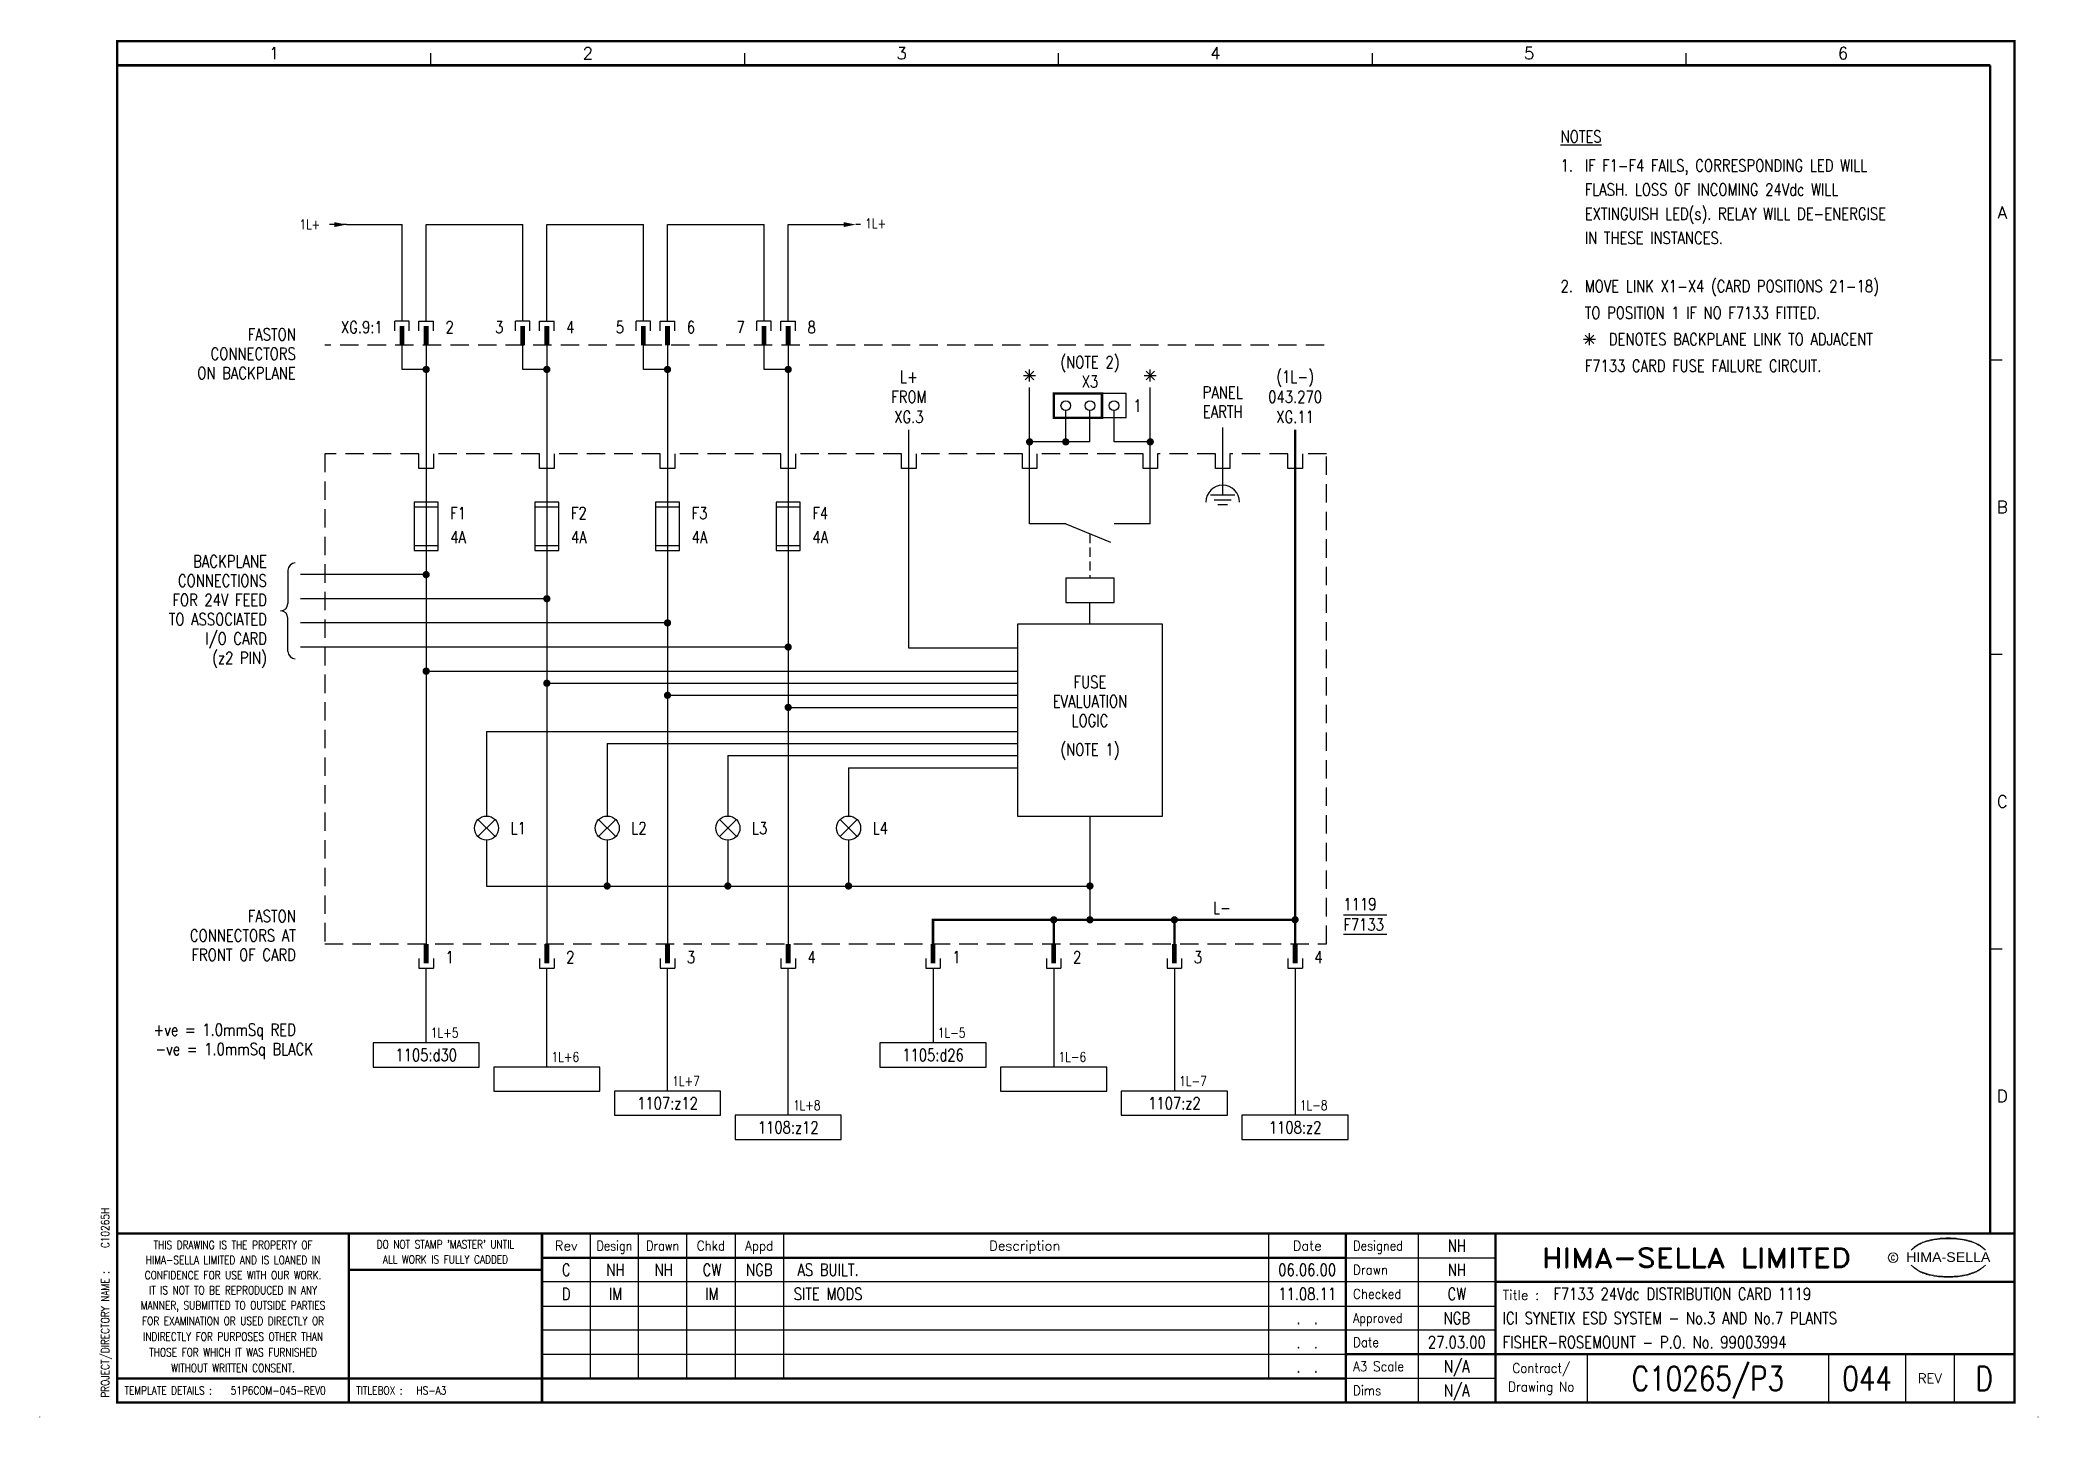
# Model space of a CAD drawing. Extents: x 0 to 414, y 0 to 285.
import ezdxf
from ezdxf.enums import TextEntityAlignment as Align

# ---------------------------------------------------------------- set-up
doc = ezdxf.new("R2010")
doc.units = 0
doc.header["$MEASUREMENT"] = 0
for name, pattern in [('CONTINU', [0]), ('HIDDEN', [9.525, 6.35, -3.175]), ('HIDDENX2', [19.05, 12.7, -6.35])]:
    doc.linetypes.add(name, pattern=pattern)
doc.layers.get('0').update_dxf_attribs({"linetype": 'CONTINUOUS'})
for name, color, linetype in [('COL', 2, 'CONTINU'), ('MCABBLACK-1_0', 4, 'CONTINUOUS'), ('MCABRED-1_0', 4, 'CONTINUOUS'), ('MCABRED-TR-2_5', 4, 'CONTINUOUS'), ('PCABBLACK-1_0', 7, 'CONTINUOUS'), ('PCABRED-1_0', 7, 'CONTINUOUS'), ('PCABRED-TR-2_5', 7, 'CONTINUOUS'), ('ROW', 2, 'CONTINU'), ('SNA', 2, 'CONTINUOUS'), ('TEXT', 2, 'CONTINUOUS'), ('TPOL', 3, 'CONTINUOUS'), ('UPS', 2, 'CONTINUOUS')]:
    doc.layers.add(name, color=color, linetype=linetype)
doc.styles.add('ARIAL', font='ARIAL.TTF', dxfattribs={"height": 2.5})
doc.styles.add('ROMAND', font='ROMAND')
doc.styles.add('ROMANS', font='romans.shx', dxfattribs={"width": 0.8})
doc.styles.add('SYMBOL', font='romans.shx', dxfattribs={"width": 0.8})
doc.styles.add('WIRES', font='ROMANS.shx', dxfattribs={"width": 0.8, "height": 2})

msp = doc.modelspace()

# ---------------------------------------------------------------- texts
at = {"layer": 'MCABBLACK-1_0', "style": 'WIRES', "width": 0.8}
for s, p in [('1L-5', (186, 78)), ('1L-6', (211, 73)), ('1L-7', (236, 68)), ('1L-8', (261, 63))]:
    msp.add_text(s, height=2, dxfattribs=at).set_placement(p, align=Align.BOTTOM_LEFT)
at = {"layer": 'MCABRED-1_0', "style": 'WIRES', "width": 0.8}
for s, p in [('1L+5', (81, 78)), ('1L+6', (106, 73)), ('1L+7', (131, 68)), ('1L+8', (156, 63))]:
    msp.add_text(s, height=2, dxfattribs=at).set_placement(p, align=Align.BOTTOM_LEFT)
at = {"layer": 'MCABRED-TR-2_5', "style": 'WIRES', "width": 0.8}
for p in [(53.7466, 245.4486), (170.9762, 245.6489)]:
    msp.add_text('1L+', height=2, dxfattribs=at).set_placement(p, align=Align.BOTTOM_LEFT)
at = {"layer": 'SNA', "style": 'SYMBOL', "width": 0.8}
msp.add_attdef('1119', (270, 105), '', height=2.5, dxfattribs=at)
at = {"layer": 'TEXT', "style": 'ROMANS', "width": 0.8}
for s, p in [('%%uNOTES', (315, 264)), ('1.', (315, 258)), ('IF F1-F4 FAILS, CORRESPONDING LED WILL', (320, 258)), ('FLASH. LOSS OF INCOMING 24Vdc WILL', (320, 253)), ('EXTINGUISH LED(s). RELAY WILL DE-ENERGISE', (320, 248)), ('IN THESE INSTANCES.', (320, 243)), ('MOVE LINK X1-X4 (CARD POSITIONS 21-18)', (320, 233)), ('2.', (315, 233)), ('TO POSITION 1 IF NO F7133 FITTED.', (320, 227.5)), ('2', (84, 224.5)), ('4', (109, 224.5)), ('6', (134, 224.5)), ('8', (159, 224.5)), ('DENOTES BACKPLANE LINK TO ADJACENT', (325, 222)), ('F7133 CARD FUSE FAILURE CIRCUIT.', (320, 216.5)), ('1', (226.5, 208.25)), ('F1', (85, 186)), ('F2', (110, 186)), ('F3', (135, 186)), ('F4', (160, 186)), ('4A', (85, 181)), ('4A', (110, 181)), ('4A', (135, 181)), ('4A', (160, 181)), ('L-', (243, 104.25)), ('F7133', (270, 100.75)), ('1', (84, 94)), ('2', (109, 94)), ('3', (134, 94)), ('4', (159, 94)), ('1', (189, 94)), ('2', (214, 94)), ('3', (239, 94)), ('4', (264, 94))]:
    msp.add_text(s, height=2.5, dxfattribs=at).set_placement(p)
for s, p in [('FASTON', (53, 223)), ('XG.9:1', (71, 224.5)), ('3', (96, 224.5)), ('5', (121, 224.5)), ('7', (146, 224.5)), ('CONNECTORS', (53, 219)), ('ON BACKPLANE', (53, 215)), ('BACKPLANE', (47, 176)), ('CONNECTIONS', (47, 172)), ('FOR 24V FEED', (47, 168)), ('TO ASSOCIATED', (47, 164)), ('I/O CARD', (47, 160)), ('(z2 PIN)', (47, 156)), ('FASTON', (53, 102.5)), ('CONNECTORS AT', (53, 98.5)), ('FRONT OF CARD', (53, 94.5)), ('+ve = 1.0mmSq RED', (53, 78.9788)), ('-ve = 1.0mmSq BLACK', (56.5607, 74.9788))]:
    msp.add_text(s, height=2.5, dxfattribs=at).set_placement(p, align=Align.RIGHT)
for s, p in [('(NOTE 2)', (217.5, 217.25)), ('L+', (180, 214.25)), ('X3', (217.5, 213.25)), ('(1L-)', (260, 214.25)), ('FROM', (180, 210.0833)), ('PANEL', (245, 211)), ('043.270', (260, 210.0833)), ('XG.3', (180, 205.9167)), ('EARTH', (245, 207)), ('XG.11', (260, 205.9167)), ('FUSE', (217.5, 151)), ('EVALUATION', (217.5, 147)), ('LOGIC', (217.5, 143)), ('(NOTE 1)', (217.5, 137))]:
    msp.add_text(s, height=2.5, dxfattribs=at).set_placement(p, align=Align.CENTER)
for s, p in [('L1', (97.5, 122)), ('L2', (122.5, 122)), ('L3', (147.5, 122)), ('L4', (172.5, 122))]:
    msp.add_text(s, height=2.5, dxfattribs=at).set_placement(p, align=Align.MIDDLE_LEFT)
for s, p in [('1105:d30', (80, 75)), ('1105:d26', (185, 75)), ('1107:z12', (130, 65)), ('1107:z2', (235, 65)), ('1108:z12', (155, 60)), ('1108:z2', (260, 60)), ('AS BUILT.', (163.2523, 30.5103)), ('SITE MODS', (163.2523, 25.5103))]:
    msp.add_text(s, height=2.5, dxfattribs=at).set_placement(p, align=Align.MIDDLE)
at = {"layer": 'TPOL', "style": 'ROMANS', "flags": 8}
msp.add_attdef('CN1', text='1', height=0.0025, dxfattribs=at).set_placement((63, 247), align=Align.MIDDLE_RIGHT)
msp.add_attdef('CN1', (166.5, 247), '1', height=0.0025, dxfattribs=at)

# ---------------------------------------------------------------- blocks, each defined once
blk = doc.blocks.new('EDREV')
at = {"color": 2, "style": 'ROMANS', "width": 0.8}
for tag, p in [('DES', (129.2, 29.25)), ('DRN', (139.2, 29.25)), ('CHKD', (149.2, 29.25)), ('DES', (129.2, 24.25)), ('DRN', (139.2, 24.25)), ('CHKD', (149.2, 24.25)), ('DES', (129.2, 19.25)), ('DRN', (139.2, 19.25)), ('CHKD', (149.2, 19.25)), ('DES', (129.2, 14.25)), ('DRN', (139.2, 14.25)), ('CHKD', (149.2, 14.25)), ('DES', (129.2, 9.25)), ('DRN', (139.2, 9.25)), ('CHKD', (149.2, 9.25))]:
    blk.add_attdef(tag, text='', height=2.5, dxfattribs=at).set_placement(p, align=Align.CENTER)
blk = doc.blocks.new('HS-A3')
at = {"color": 1}
for p, q in [((81, 280), (81, 282.5)), ((146, 280), (146, 282.5)), ((211, 280), (211, 282.5)), ((276, 280), (276, 282.5)), ((341, 280), (341, 282.5)), ((404, 219), (406.5, 219)), ((404, 158), (406.5, 158)), ((404, 97), (406.5, 97)), ((114, 38), (114, 8)), ((124, 8), (124, 38)), ((134, 8), (134, 38)), ((144, 38), (144, 8)), ((154, 38), (154, 8)), ((254.5, 38), (254.5, 8)), ((285.5, 38), (285.5, 3)), ((270.5, 33), (301.5, 33)), ((301.5, 28), (104, 28)), ((104, 23), (301.5, 23)), ((301.5, 18), (104, 18)), ((104, 13), (270.5, 13)), ((320.5, 13), (320.5, 3)), ((370.5, 13), (370.5, 3)), ((386.5, 3), (386.5, 13)), ((396.5, 13), (396.5, 3)), ((301.5, 8), (270.5, 8)), ((0, 0), (0, 0.025)), ((413.9, 0), (413.9, 0.025))]:
    blk.add_line(p, q, dxfattribs=at)
at = {"color": 1, "const_width": 0.5}
blk.add_lwpolyline([(16, 3), (409, 3), (409, 285), (16, 285)], close=True, dxfattribs=at)
for points in [[(16, 280), (404, 280)], [(404, 38), (404, 280)], [(409, 38), (16, 38)], [(64, 3), (64, 38)], [(104, 3), (104, 38)], [(270.5, 38), (270.5, 3)], [(301.5, 3), (301.5, 38)], [(270.5, 33), (104, 33)], [(104, 30.5), (64, 30.5)], [(409, 28), (301.5, 28)], [(270.5, 13), (409, 13)], [(270.5, 8), (16, 8)]]:
    blk.add_lwpolyline(points, dxfattribs=at)
at = {"color": 3, "lineweight": 13}
blk.add_circle((383.8795, 33), 1, dxfattribs=at)
for centre, radius, start, end in [((392.604, 29.3277), 7.2401, 106.0532, 133.5024), ((392.8763, 29.5135), 7.2999, 130.419, 136.057), ((392.1149, 30.6001), 5.9804, 122.244, 131.6154), ((391.752, 31.2819), 5.2104, 111.8206, 122.8668), ((393.7772, 27.1992), 9.7601, 107.5931, 113.9452), ((395.0991, 20.9965), 15.9367, 89.2698, 106.3911), ((394.0978, 26.015), 10.9859, 96.0146, 107.3203), ((395.2933, 18.8099), 18.2818, 92.8917, 97.3734), ((395.2419, 21.3644), 15.7281, 89.7805, 93.1738), ((395.5053, 20.9965), 15.9367, 73.6089, 90.7302), ((395.3626, 21.3644), 15.7281, 86.8262, 90.2195), ((395.3112, 18.8099), 18.2818, 82.6266, 87.1083), ((396.5067, 26.015), 10.9859, 72.6797, 83.9854), ((396.8272, 27.1992), 9.7601, 66.0548, 72.4069), ((398.0005, 29.3277), 7.2401, 46.4976, 73.9468), ((398.8524, 31.2819), 5.2104, 57.1332, 68.1794), ((398.4895, 30.6001), 5.9804, 48.3846, 57.756), ((397.7282, 29.5135), 7.2999, 43.943, 49.581), ((392.8763, 36.545), 7.2999, 223.943, 229.581), ((392.604, 36.7308), 7.2401, 226.4976, 253.9468), ((392.1149, 35.4585), 5.9804, 228.3846, 237.756), ((391.752, 34.7766), 5.2104, 237.1332, 248.1794), ((393.7772, 38.8593), 9.7601, 246.0548, 252.4069), ((395.0991, 45.062), 15.9367, 253.6089, 270.7302), ((394.0978, 40.0435), 10.9859, 252.6797, 263.9854), ((395.2933, 47.2486), 18.2818, 262.6266, 267.1083), ((395.2419, 44.6941), 15.7281, 266.8262, 270.2195), ((395.5053, 45.062), 15.9367, 269.2698, 286.3911), ((395.3626, 44.6941), 15.7281, 269.7805, 273.1738), ((395.3112, 47.2486), 18.2818, 272.8917, 277.3734), ((396.5067, 40.0435), 10.9859, 276.0146, 287.3203), ((396.8272, 38.8593), 9.7601, 287.5931, 293.9452), ((398.0005, 36.7308), 7.2401, 286.0532, 313.5024), ((398.8524, 34.7766), 5.2104, 291.8206, 302.8668), ((398.4895, 35.4585), 5.9804, 302.244, 311.6154), ((397.7282, 36.545), 7.2999, 310.419, 316.057)]:
    blk.add_arc(centre, radius, start, end, dxfattribs=at)
at = {"color": 2, "style": 'ROMAND'}
for s, p in [('1', (48.5, 282.5)), ('2', (113.5, 282.5)), ('3', (178.5, 282.5)), ('4', (243.5, 282.5)), ('5', (308.5, 282.5)), ('6', (373.5, 282.5)), ('A', (406.5, 249.5)), ('B', (406.5, 188.5)), ('C', (406.5, 127.5)), ('D', (406.5, 66.5))]:
    blk.add_text(s, height=2.5, dxfattribs=at).set_placement(p, align=Align.MIDDLE)
at = {"color": 3, "lineweight": 13, "style": 'ROMANS', "width": 0.8}
for s, p in [('HIMA-SELLA LIMITED AND IS LOANED IN', (40, 32.5193)), ('THIS DRAWING IS THE PROPERTY OF', (40, 35.6443)), ("DO NOT STAMP 'MASTER' UNTIL", (84, 35.7693)), ('ALL WORK IS FULLY CADDED', (84, 32.6443)), ('CONFIDENCE FOR USE WITH OUR WORK.', (40, 29.3879)), ('IT IS NOT TO BE REPRODUCED IN ANY', (40, 26.2629)), ('MANNER, SUBMITTED TO OUTSIDE PARTIES', (40, 23.1379)), ('FOR EXAMINATION OR USED DIRECTLY OR', (40, 19.9054)), ('INDIRECTLY FOR PURPOSES OTHER THAN', (40, 16.6554)), ('THOSE FOR WHICH IT WAS FURNISHED', (40, 13.4054)), ('WITHOUT WRITTEN CONSENT.', (40, 10.1554))]:
    blk.add_text(s, height=1.7, dxfattribs=at).set_placement(p, align=Align.MIDDLE_CENTER)
at = {"color": 4, "style": 'ROMAND'}
for s, p in [('Rev', (109, 34.5)), ('Description', (204, 34.5)), ('Date', (262.5, 34.5))]:
    blk.add_text(s, height=2, dxfattribs=at).set_placement(p, align=Align.CENTER)
for s, width, p in [('Design', 0.85, (119, 34.5)), ('Drawn', 0.85, (129, 34.5)), ('Chkd', 0.9, (139, 34.5)), ('Appd', 0.9, (149, 34.5))]:
    blk.add_text(s, height=2, dxfattribs=dict(at, width=width)).set_placement(p, align=Align.CENTER)
for s, width, p in [('Designed', 0.87, (272, 34.5)), ('Drawn', 0.9, (272, 29.5)), ('Checked', 0.9, (272, 24.5)), ('Approved', 0.85, (272, 19.5)), ('Date', 0.9, (272, 14.5)), ('A3 Scale', 0.9, (272, 9.5)), ('Dims', 0.9, (272, 4.5))]:
    blk.add_text(s, height=2, dxfattribs=dict(at, width=width)).set_placement(p)
at = {"color": 1, "style": 'ROMAND', "width": 1.15}
blk.add_text('HIMA-SELLA LIMITED', height=4, dxfattribs=at).set_placement((343.0965, 33), align=Align.MIDDLE)
at = {"color": 3, "lineweight": 13, "style": 'ROMANS', "width": 0.8}
blk.add_text('C', height=1, dxfattribs=at).set_placement((383.8436, 32.5), align=Align.CENTER)
at = {"color": 1, "style": 'ARIAL', "width": 1.05}
blk.add_text('HIMA-SELLA', height=2, dxfattribs=at).set_placement((395.3022, 32.1293), align=Align.CENTER)
at = {"color": 3, "style": 'ROMANS', "width": 0.8}
blk.add_text('PROJECT/DIRECTORY NAME :', height=1.7, rotation=90, dxfattribs=at).set_placement((13.5, 4), align=Align.MIDDLE_LEFT)
at = {"color": 4, "style": 'ROMAND'}
blk.add_text('Title :', height=2, dxfattribs=at).set_placement((303, 24.25))
at = {"color": 4, "style": 'ROMAND', "width": 0.9}
for s, p in [('Contract/', (311, 10)), ('Drawing No', (311, 6))]:
    blk.add_text(s, height=2, dxfattribs=at).set_placement(p, align=Align.MIDDLE)
at = {"color": 4, "style": 'ROMAND'}
blk.add_text('REV', height=2, dxfattribs=at).set_placement((391.5, 8), align=Align.MIDDLE)
at = {"color": 3, "style": 'ROMANS', "width": 0.8}
for s, p in [('TEMPLATE DETAILS :', (17.5, 5.5)), ('TITLEBOX :', (65.5, 5.5)), ('HS-A3', (78, 5.5))]:
    blk.add_text(s, height=1.7, dxfattribs=at).set_placement(p, align=Align.MIDDLE_LEFT)
at = {"layer": 'COL', "style": 'ROMAND', "flags": 9}
for tag, p in [('COL1', (48.5, 282.5)), ('COL2', (113.5, 282.5)), ('COL3', (178.5, 282.5)), ('COL4', (243.5, 282.5)), ('COL5', (308.5, 282.5)), ('COL6', (373.5, 282.5))]:
    blk.add_attdef(tag, p, '', height=2.5, dxfattribs=at)
at = {"layer": 'ROW', "style": 'ROMAND', "flags": 9}
for tag, p in [('ROW1', (406.5, 249.5)), ('ROW2', (406.5, 188.5)), ('ROW3', (406.5, 127.5)), ('ROW4', (406.5, 66.5))]:
    blk.add_attdef(tag, p, '', height=2.5, dxfattribs=at)
at = {"layer": 'UPS', "color": 3, "style": 'ROMANS', "width": 0.8, "flags": 8}
blk.add_attdef('PROJS->NOMPRO', text='', height=1.7, rotation=90, dxfattribs=at).set_placement((13.5, 35), align=Align.MIDDLE_LEFT)
at = {"layer": 'UPS', "style": 'ROMANS', "width": 2.74737, "flags": 8}
blk.add_attdef('PLANOS->MCAN1', text='', height=2.5, rotation=0.069611, dxfattribs=at).set_placement((156, 31.6443), (243, 31.75), align=Align.FIT)
at = {"layer": 'UPS', "style": 'ROMANS', "width": 0.8, "flags": 8}
for tag, height, p in [('PLANOS->VERIF', 2.5, (293.5, 34.25)), ('PLANOS->CANVI1', 2.5, (109, 29.25)), ('PLANOS->NCAN1', 2.5, (149, 29.25)), ('PLANOS->DCAN1', 2.5, (262.5, 29.25)), ('PLANOS->ORIG', 2.5, (293.5, 29.25)), ('PLANOS->CANVI2', 2.5, (109, 24.25)), ('PLANOS->NCAN2', 2.5, (149, 24.25)), ('PLANOS->DCAN2', 2.5, (262.5, 24.25)), ('PLANOS->HECHF', 2.5, (293.5, 24.25)), ('PLANOS->CANVI3', 2.5, (109, 19.25)), ('PLANOS->NCAN3', 2.5, (149, 19.25)), ('PLANOS->DCAN3', 2.5, (262.5, 19.25)), ('PLANOS->HECHD', 2.5, (293.5, 19.25)), ('PLANOS->CANVI4', 2.5, (109, 14.25)), ('PLANOS->NCAN4', 2.5, (149, 14.25)), ('PLANOS->DCAN4', 2.5, (262.5, 14.25)), ('PLANOS->DATACREA', 2.5, (293.5, 14.25)), ('PLANOS->CANVI5', 2.5, (109, 9.25)), ('PLANOS->NCAN5', 2.5, (149, 9.25)), ('PLANOS->DCAN5', 2.5, (262.5, 9.25)), ('PLANOS->NR1', 2.5, (293.5, 9.25)), ('PROJS->DESCPRO3', 5, (345.5, 5.5)), ('PLANOS->PLANO', 5, (378.5, 5.5)), ('PLANOS->USER', 5, (402.75, 5.5)), ('PLANOS->NR2', 2.5, (293.5, 4.25))]:
    blk.add_attdef(tag, text='', height=height, dxfattribs=at).set_placement(p, align=Align.CENTER)
at = {"layer": 'UPS', "style": 'ROMANS', "flags": 8}
for tag, width, p, p2 in [('PLANOS->MCAN2', 2.686765, (156, 26.75), (243, 26.75)), ('PLANOS->MCAN3', 2.686765, (156, 21.75), (243, 21.75)), ('PLANOS->MCAN4', 2.676923, (156, 16.75), (243, 16.75)), ('PLANOS->MCAN5', 2.686765, (156, 11.75), (243, 11.75))]:
    blk.add_attdef(tag, text='', height=2.5, dxfattribs=dict(at, width=width)).set_placement(p, p2, align=Align.FIT)
at = {"layer": 'UPS', "style": 'ROMANS', "width": 0.8, "flags": 8}
blk.add_attdef('PLANOS->DENOM', (313.5, 24.25), '', height=2.5, dxfattribs=at)
at = {"layer": 'UPS', "color": 4, "style": 'ROMANS', "width": 0.8, "flags": 8}
for tag, p in [('PROJS->DESCPRO1', (303, 19.25)), ('PROJS->DESCPRO2', (303, 14.25))]:
    blk.add_attdef(tag, p, '', height=2.5, dxfattribs=at)
at = {"layer": 'UPS', "color": 3, "style": 'ROMANS', "width": 0.8, "flags": 8}
blk.add_attdef('PLANOS->PROTOTIPO', text='', height=1.7, dxfattribs=at).set_placement((39.5, 5.5), align=Align.MIDDLE_LEFT)
at = {"layer": 'UPS', "style": 'ROMANS', "width": 0.8, "flags": 8}
blk.add_attdef('PLANOS->OBS4', text='', height=2.5, dxfattribs=at).set_placement((107, 5.5), align=Align.MIDDLE_LEFT)

# ---------------------------------------------------------------- linework, layer by layer
for p, q in [((63.5, 247), (60, 247)), ((170, 247), (169, 247)), ((73.5, 225), (73.5, 227)), ((76.5, 227), (73.5, 227)), ((76.5, 225), (76.5, 227)), ((78.5, 225), (78.5, 227)), ((78.5, 227), (81.5, 227)), ((81.5, 225), (81.5, 227)), ((98.5, 225), (98.5, 227)), ((101.5, 227), (98.5, 227)), ((101.5, 225), (101.5, 227)), ((103.5, 225), (103.5, 227)), ((103.5, 227), (106.5, 227)), ((106.5, 225), (106.5, 227)), ((123.5, 225), (123.5, 227)), ((126.5, 227), (123.5, 227)), ((126.5, 225), (126.5, 227)), ((128.5, 225), (128.5, 227)), ((128.5, 227), (131.5, 227)), ((131.5, 225), (131.5, 227)), ((148.5, 225), (148.5, 227)), ((151.5, 227), (148.5, 227)), ((151.5, 225), (151.5, 227)), ((153.5, 227), (156.5, 227)), ((153.5, 225), (153.5, 227)), ((156.5, 225), (156.5, 227)), ((75, 217), (75, 222)), ((80, 222), (80, 98)), ((100, 217), (100, 222)), ((105, 222), (105, 98)), ((125, 217), (125, 222)), ((130, 222), (130, 98)), ((150, 217), (150, 222)), ((155, 222), (155, 98)), ((80, 217), (75, 217)), ((105, 217), (100, 217)), ((130, 217), (125, 217)), ((155, 217), (150, 217)), ((203.75, 215.75), (206.25, 215.75)), ((204.1161, 214.8661), (205.8839, 216.6339)), ((205.8839, 214.8661), (204.1161, 216.6339)), ((205, 214.5), (205, 217)), ((228.75, 215.75), (231.25, 215.75)), ((230.8839, 214.8661), (229.1161, 216.6339)), ((229.1161, 214.8661), (230.8839, 216.6339)), ((230, 214.5), (230, 217)), ((205, 185), (205, 213.25)), ((225, 212), (220, 212)), ((225, 207), (225, 212)), ((230, 185), (230, 213.25)), ((212.5, 202), (212.5, 208.5)), ((217.5, 202), (217.5, 208.5)), ((225, 207), (220, 207)), ((222.5, 202), (222.5, 208.5)), ((180, 159.25), (180, 204.5)), ((245, 191), (245, 205)), ((217.5, 202), (205, 202)), ((230, 202), (222.5, 202)), ((242.5, 191), (247.5, 191)), ((77.5, 189.5), (77.5, 179.5)), ((82.5, 189.5), (77.5, 189.5)), ((82.5, 188.5), (77.5, 188.5)), ((82.5, 179.5), (82.5, 189.5)), ((107.5, 189.5), (102.5, 189.5)), ((102.5, 189.5), (102.5, 179.5)), ((107.5, 188.5), (102.5, 188.5)), ((107.5, 179.5), (107.5, 189.5)), ((132.5, 189.5), (127.5, 189.5)), ((127.5, 189.5), (127.5, 179.5)), ((132.5, 188.5), (127.5, 188.5)), ((132.5, 179.5), (132.5, 189.5)), ((157.5, 189.5), (152.5, 189.5)), ((152.5, 189.5), (152.5, 179.5)), ((157.5, 188.5), (152.5, 188.5)), ((157.5, 179.5), (157.5, 189.5)), ((243.25, 190), (246.75, 190)), ((244, 189), (246, 189)), ((212.5, 185), (205, 185)), ((212.5, 185), (221.7501, 181.2006)), ((230, 185), (222.5, 185)), ((77.5, 180.5), (82.5, 180.5)), ((77.5, 179.5), (82.5, 179.5)), ((102.5, 180.5), (107.5, 180.5)), ((102.5, 179.5), (107.5, 179.5)), ((127.5, 180.5), (132.5, 180.5)), ((127.5, 179.5), (132.5, 179.5)), ((152.5, 180.5), (157.5, 180.5)), ((152.5, 179.5), (157.5, 179.5)), ((51.3594, 175.4094), (51.3594, 168.5094)), ((80, 174.5), (54, 174.5)), ((212.5, 173.75), (212.5, 168.75)), ((222.5, 173.75), (212.5, 173.75)), ((222.5, 168.75), (222.5, 173.75)), ((105, 169.5), (54, 169.5)), ((212.5, 168.75), (222.5, 168.75)), ((217.5, 164.25), (217.5, 168.75)), ((51.3594, 158.5906), (51.3594, 165.4906)), ((130, 164.5), (54, 164.5)), ((202.5, 164.25), (202.5, 124.5)), ((232.5, 164.25), (202.5, 164.25)), ((232.5, 124.5), (232.5, 164.25)), ((155, 159.5), (54, 159.5)), ((202.5, 159.25), (180, 159.25)), ((80, 154.5), (202.5, 154.5)), ((105, 152), (202.5, 152)), ((130, 149.5), (202.5, 149.5)), ((155, 147), (202.5, 147)), ((92.5, 142), (92.5, 124.5)), ((92.5, 142), (202.5, 142)), ((117.5, 139.5), (117.5, 124.5)), ((117.5, 139.5), (202.5, 139.5)), ((142.5, 137), (142.5, 124.5)), ((142.5, 137), (202.5, 137)), ((167.5, 134.5), (167.5, 124.5)), ((167.5, 134.5), (202.5, 134.5)), ((202.5, 124.5), (232.5, 124.5)), ((217.5, 124.5), (217.5, 103)), ((90.7322, 123.7678), (94.2678, 120.2322)), ((90.7322, 120.2322), (94.2678, 123.7678)), ((115.7322, 123.7678), (119.2678, 120.2322)), ((115.7322, 120.2322), (119.2678, 123.7678)), ((140.7322, 123.7678), (144.2678, 120.2322)), ((140.7322, 120.2322), (144.2678, 123.7678)), ((165.7322, 123.7678), (169.2678, 120.2322)), ((165.7322, 120.2322), (169.2678, 123.7678)), ((92.5, 119.5), (92.5, 110)), ((117.5, 119.5), (117.5, 110)), ((142.5, 119.5), (142.5, 110)), ((167.5, 119.5), (167.5, 110)), ((92.5, 110), (217.5, 110)), ((270, 104), (279, 104)), ((270, 100), (279, 100)), ((78.5, 95), (78.5, 93)), ((78.5, 93), (81.5, 93)), ((81.5, 95), (81.5, 93)), ((103.5, 95), (103.5, 93)), ((103.5, 93), (106.5, 93)), ((106.5, 95), (106.5, 93)), ((128.5, 95), (128.5, 93)), ((128.5, 93), (131.5, 93)), ((131.5, 95), (131.5, 93)), ((153.5, 95), (153.5, 93)), ((153.5, 93), (156.5, 93)), ((156.5, 95), (156.5, 93)), ((183.5, 95), (183.5, 93)), ((183.5, 93), (186.5, 93)), ((186.5, 95), (186.5, 93)), ((208.5, 95), (208.5, 93)), ((208.5, 93), (211.5, 93)), ((211.5, 95), (211.5, 93)), ((233.5, 95), (233.5, 93)), ((233.5, 93), (236.5, 93)), ((236.5, 95), (236.5, 93)), ((258.5, 95), (258.5, 93)), ((258.5, 93), (261.5, 93)), ((261.5, 95), (261.5, 93)), ((91, 77.5), (69, 77.5)), ((69, 77.5), (69, 72.5)), ((91, 72.5), (91, 77.5)), ((196, 77.5), (174, 77.5)), ((174, 77.5), (174, 72.5)), ((196, 72.5), (196, 77.5)), ((69, 72.5), (91, 72.5)), ((116, 72.5), (94, 72.5)), ((94, 72.5), (94, 67.5)), ((116, 67.5), (116, 72.5)), ((174, 72.5), (196, 72.5)), ((221, 72.5), (199, 72.5)), ((199, 72.5), (199, 67.5)), ((221, 67.5), (221, 72.5)), ((94, 67.5), (116, 67.5)), ((141, 67.5), (119, 67.5)), ((119, 67.5), (119, 62.5)), ((141, 62.5), (141, 67.5)), ((199, 67.5), (221, 67.5)), ((246, 67.5), (224, 67.5)), ((224, 67.5), (224, 62.5)), ((246, 62.5), (246, 67.5)), ((119, 62.5), (141, 62.5)), ((144, 62.5), (144, 57.5)), ((166, 62.5), (144, 62.5)), ((166, 57.5), (166, 62.5)), ((224, 62.5), (246, 62.5)), ((249, 62.5), (249, 57.5)), ((271, 62.5), (249, 62.5)), ((271, 57.5), (271, 62.5)), ((144, 57.5), (166, 57.5)), ((249, 57.5), (271, 57.5))]:
    msp.add_line(p, q)
at = {"linetype": 'HIDDENX2', "ltscale": 0.3}
msp.add_line((266, 222), (59, 222), dxfattribs=at)
at = {"linetype": 'HIDDEN', "ltscale": 0.3}
msp.add_line((217.5, 182.9463), (217.5, 173.75), dxfattribs=at)
for points, const_width in [([(75, 226), (75, 222)], 1), ([(80, 226), (80, 222)], 1), ([(100, 226), (100, 222)], 1), ([(105, 226), (105, 222)], 1), ([(125, 226), (125, 222)], 1), ([(130, 226), (130, 222)], 1), ([(150, 226), (150, 222)], 1), ([(155, 226), (155, 222)], 1), ([(260, 98), (260, 204.5)], 0.5), ([(260, 103), (185, 103), (185, 98)], 0.5), ([(210, 98), (210, 103)], 0.5), ([(235, 98), (235, 103)], 0.5), ([(80, 94), (80, 98)], 1), ([(105, 94), (105, 98)], 1), ([(130, 94), (130, 98)], 1), ([(155, 94), (155, 98)], 1), ([(185, 94), (185, 98)], 1), ([(210, 94), (210, 98)], 1), ([(235, 94), (235, 98)], 1), ([(260, 94), (260, 98)], 1)]:
    msp.add_lwpolyline(points, dxfattribs=dict(const_width=const_width))
at = {"const_width": 0.75}
for points in [[(79.625, 217, 1), (80.375, 217, 1)], [(104.625, 217, 1), (105.375, 217, 1)], [(129.625, 217, 1), (130.375, 217, 1)], [(154.625, 217, 1), (155.375, 217, 1)], [(204.625, 202, 1), (205.375, 202, 1)], [(212.125, 202, 1), (212.875, 202, 1)], [(229.625, 202, 1), (230.375, 202, 1)], [(79.625, 174.5, 1), (80.375, 174.5, 1)], [(104.625, 169.5, 1), (105.375, 169.5, 1)], [(129.625, 164.5, 1), (130.375, 164.5, 1)], [(154.625, 159.5, 1), (155.375, 159.5, 1)], [(79.625, 154.5, 1), (80.375, 154.5, 1)], [(104.625, 152, 1), (105.375, 152, 1)], [(129.625, 149.5, 1), (130.375, 149.5, 1)], [(154.625, 147, 1), (155.375, 147, 1)], [(117.125, 110, 1), (117.875, 110, 1)], [(142.125, 110, 1), (142.875, 110, 1)], [(167.125, 110, 1), (167.875, 110, 1)], [(217.125, 110, 1), (217.875, 110, 1)], [(209.625, 103, 1), (210.375, 103, 1)], [(217.125, 103, 1), (217.875, 103, 1)], [(234.625, 103, 1), (235.375, 103, 1)], [(259.625, 103, 1), (260.375, 103, 1)]]:
    msp.add_lwpolyline(points, format="xyb", close=True, dxfattribs=at)
at = {"const_width": 0.5}
msp.add_lwpolyline([(220, 207), (210, 207), (210, 212), (220, 212)], close=True, dxfattribs=at)
at = {"linetype": 'HIDDENX2', "ltscale": 0.3}
msp.add_lwpolyline([(153.5, 196.5), (153.5, 199.5), (131.5, 199.5), (131.5, 196.5), (128.5, 196.5), (128.5, 199.5), (106.5, 199.5), (106.5, 196.5), (103.5, 196.5), (103.5, 199.5), (81.5, 199.5), (81.5, 196.5), (78.5, 196.5), (78.5, 199.5), (59, 199.5), (59, 98), (266.5, 98), (266.5, 199.5), (261.5, 199.5), (261.5, 196.5), (258.5, 196.5), (258.5, 199.5), (246.5, 199.5), (246.5, 196.5), (243.5, 196.5), (243.5, 199.5), (231.5, 199.5), (231.5, 196.5), (228.5, 196.5), (228.5, 199.5), (206.5, 199.5), (206.5, 196.5), (203.5, 196.5), (203.5, 199.5), (181.5, 199.5), (181.5, 196.5), (178.5, 196.5), (178.5, 199.5), (156.5, 199.5), (156.5, 196.5)], close=True, dxfattribs=at)
for centre, radius in [((212.5, 209.5), 1), ((217.5, 209.5), 1), ((222.5, 209.5), 1), ((92.5, 122), 2.5), ((117.5, 122), 2.5), ((142.5, 122), 2.5), ((167.5, 122), 2.5)]:
    msp.add_circle(centre, radius)
for centre, radius, start, end in [((245, 189.5), 3.5, 0, 180), ((52.8687, 175.4094), 1.5094, 90, 180), ((49.85, 168.5094), 1.5094, 270, 0), ((49.85, 165.4906), 1.5094, 0, 90), ((52.8687, 158.5906), 1.5094, 180, 270)]:
    msp.add_arc(centre, radius, start, end)
for points in [[(61, 247.5), (61, 246.5), (63.5, 247)], [(166.5, 247.5), (166.5, 246.5), (169, 247)]]:
    msp.add_solid(points)
at = {"layer": 'PCABBLACK-1_0'}
for p, q in [((185, 93), (185, 78)), ((210, 93), (210, 73)), ((235, 93), (235, 68)), ((260, 93), (260, 63)), ((185, 78), (185, 77.5)), ((210, 73), (210, 72.5)), ((235, 68), (235, 67.5)), ((260, 63), (260, 62.5))]:
    msp.add_line(p, q, dxfattribs=at)
at = {"layer": 'PCABRED-1_0'}
for p, q in [((80, 78), (80, 93)), ((105, 73), (105, 93)), ((130, 68), (130, 93)), ((155, 63), (155, 93)), ((80, 77.5), (80, 78)), ((105, 72.5), (105, 73)), ((130, 67.5), (130, 68)), ((155, 62.5), (155, 63))]:
    msp.add_line(p, q, dxfattribs=at)
at = {"layer": 'PCABRED-TR-2_5'}
for p, q in [((63.5, 247), (66, 247)), ((66, 247), (75, 247)), ((75, 227), (75, 247)), ((80, 227), (80, 247)), ((80, 247), (88, 247)), ((88, 247), (100, 247)), ((100, 227), (100, 247)), ((105, 227), (105, 247)), ((105, 247), (113, 247)), ((113, 247), (125, 247)), ((125, 227), (125, 247)), ((130, 227), (130, 247)), ((130, 247), (138, 247)), ((138, 247), (150, 247)), ((150, 227), (150, 247)), ((155, 227), (155, 247)), ((155, 247), (158, 247)), ((158, 247), (166.5, 247))]:
    msp.add_line(p, q, dxfattribs=at)
at = {"layer": 'TEXT'}
for p, q in [((321.8839, 222.3661), (320.1161, 224.1339)), ((320.1161, 222.3661), (321.8839, 224.1339)), ((321, 222), (321, 224.5)), ((319.75, 223.25), (322.25, 223.25))]:
    msp.add_line(p, q, dxfattribs=at)

# ---------------------------------------------------------------- block references
msp.add_blockref('HS-A3', (0, 0)).add_auto_attribs({'PROJS->NOMPRO': 'C10265H', 'PLANOS->PROTOTIPO': '51P6COM-045-REV0', 'PLANOS->NCAN1': 'NGB', 'PLANOS->CANVI2': 'D', 'PLANOS->CANVI1': 'C', 'PROJS->DESCPRO3': 'C10265/P3', 'PLANOS->DATACREA': '27.03.00', 'PLANOS->DCAN5': '.  .', 'PLANOS->DCAN2': '11.08.11', 'PLANOS->DCAN3': '.  .', 'PLANOS->DCAN4': '.  .', 'PLANOS->DCAN1': '06.06.00', 'PLANOS->NR1': 'N/A', 'PLANOS->NR2': 'N/A', 'PROJS->DESCPRO1': 'ICI SYNETIX ESD SYSTEM - No.3 AND No.7 PLANTS', 'PROJS->DESCPRO2': 'FISHER-ROSEMOUNT - P.O. No. 99003994', 'PLANOS->ORIG': 'NH', 'PLANOS->HECHD': 'NGB', 'PLANOS->HECHF': 'CW', 'PLANOS->VERIF': 'NH', 'PLANOS->DENOM': 'F7133 24Vdc DISTRIBUTION CARD 1119', 'PLANOS->USER': 'D', 'PLANOS->PLANO': '044'})
ref = msp.add_blockref('EDREV', (-10, 0))
ref.add_attrib('DES', 'NH', dxfattribs={"color": 2, "height": 2.5, "style": 'ROMANS', "width": 0.8}).set_placement((119.2, 29.25), align=Align.CENTER)
ref.add_attrib('DRN', 'NH', dxfattribs={"color": 2, "height": 2.5, "style": 'ROMANS', "width": 0.8}).set_placement((129.2, 29.25), align=Align.CENTER)
ref.add_attrib('CHKD', 'CW', dxfattribs={"color": 2, "height": 2.5, "style": 'ROMANS', "width": 0.8}).set_placement((139.2, 29.25), align=Align.CENTER)
ref.add_attrib('DES', 'IM', dxfattribs={"color": 2, "height": 2.5, "style": 'ROMANS', "width": 0.8}).set_placement((119.2, 24.25), align=Align.CENTER)
ref.add_attrib('CHKD', 'IM', dxfattribs={"color": 2, "height": 2.5, "style": 'ROMANS', "width": 0.8}).set_placement((139.2, 24.25), align=Align.CENTER)

msp.set_redraw_order([(e.dxf.handle, doc.entitydb.next_handle()) for e in msp.query("TEXT MTEXT ATTDEF DIMENSION ARC_DIMENSION")])  # texts and dimensions are drawn at this point

doc.saveas('drawing.dxf')
